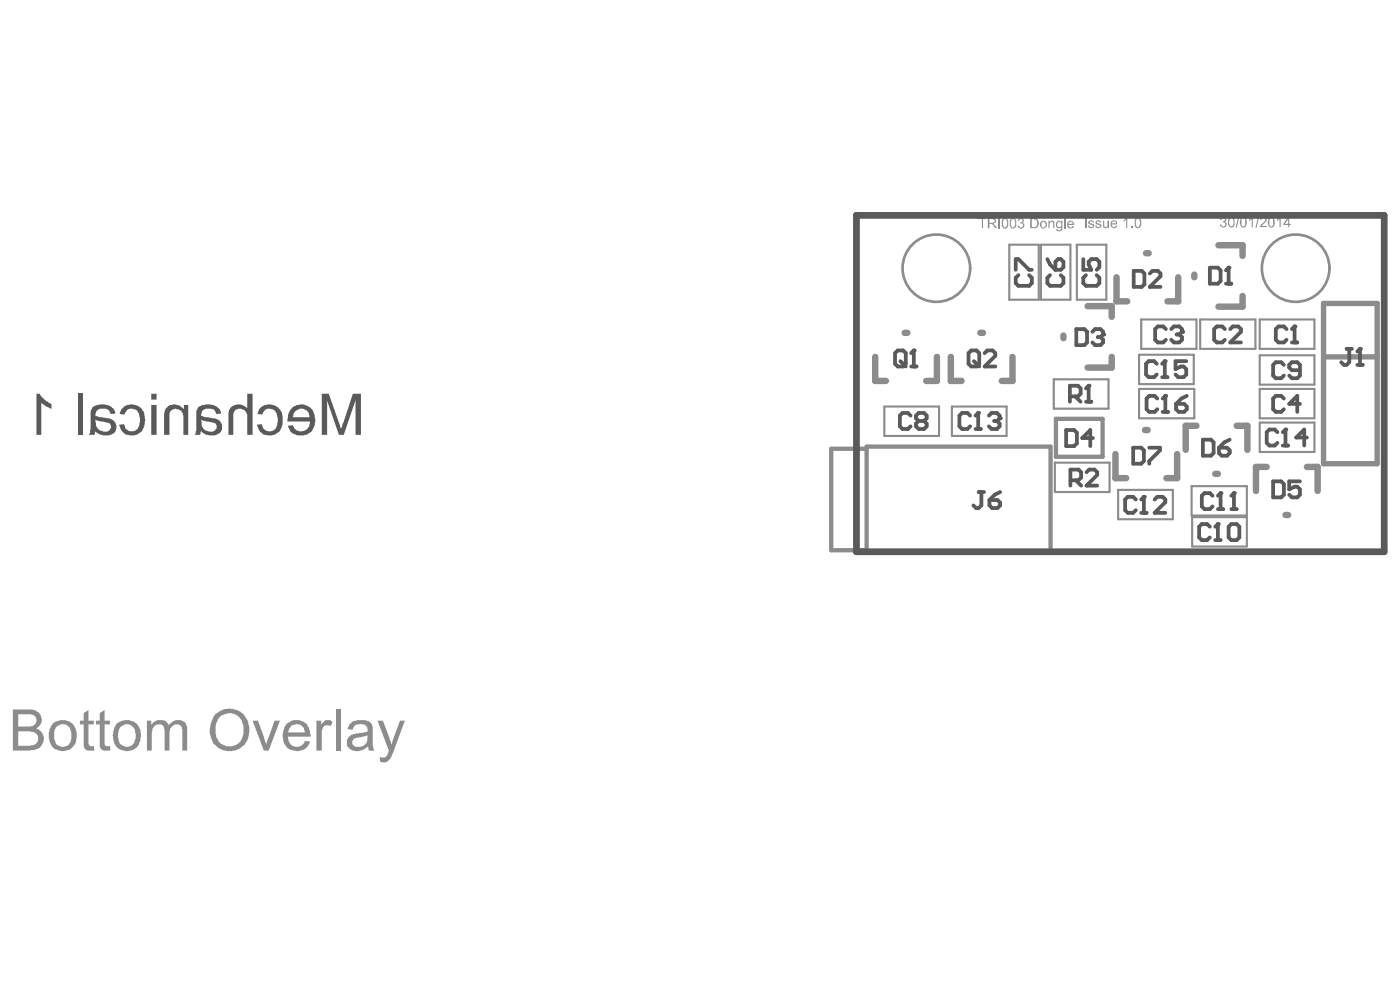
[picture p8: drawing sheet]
<svg xmlns="http://www.w3.org/2000/svg" width="288mm" height="202mm" viewBox="0 0 288 202" stroke-linecap="round" stroke-linejoin="round" font-family="sans-serif">
<g fill="none" stroke="#8c8c8c" stroke-width="1.3">
<path d="M229.6 57v4.9h2.2M235.6 52h.6M242.3 57v4.9h-2.2M245.6 56.4v.6M250.5 50.4h5v2.2M180 73.3v5h2.2M186 68.4h.6M192.6 73.3v5h-2.2M195.5 73.3v5h2.2M201.6 68.4h.5M208.2 73.3v5h-2.2M218.7 68.9v.6"/>
<path d="M223.6 62.9h5v2.2M228.6 73.3v2.2h-5M255.5 60.8v2.2h-5M229.4 93.3v4.9h2.2M235.4 88.3h.6M242 93.3v4.9h-2.2M246 87.5h-2.2v4.9M249.9 97.3h.5M254.3 87.5h2.2v4.9M260.5 95.9h-2.2v5M268.7 95.9h2.2v5M264.3 105.8h.6"/>
</g>
<g fill="none" stroke="#8c8c8c" stroke-width=".44">
<path d="M207.5 50.3h6.1v11.3h-6.1zM214 50.3h6.1v11.3h-6.1zM221.4 50.3h6.1v11.3h-6.1zM216.7 77.9h11.2v6.1h-11.2zM234.2 79.9h11.4v6h-11.4zM234.2 72.9h11.3v6h-11.3zM234.7 65.6h11.3v6.1h-11.3zM246.8 65.6h11.3v6.1h-11.3zM259 65.6h11.3v6.1h-11.3zM259 73h11.3v6h-11.3zM259 79.9h11.3v6h-11.3zM181.8 83.5h11.3v6.1h-11.3z"/>
<path d="M195.7 83.5h11.3v6.1h-11.3zM216.9 95h11.2v6.1h-11.2zM245 99.9h11.4v6h-11.4zM259 86.8h11.3v6h-11.3zM229.9 100.6h11.3v6.1h-11.3zM245.1 106.2h11.3v6.1h-11.3z"/>
</g>
<path d="M178.1 92.2h-7.2v20.8h7.2M178.2 91.7h37.8v21.7h-37.8zM217.1 86h9.6v7.8h-9.6z" fill="none" stroke="#8c8c8c" stroke-width=".88"/>
<path d="M272.1 62.3h11.1v33h-11.1zM272.1 73.3h11.1" fill="none" stroke="#8c8c8c" stroke-width="1.1"/>
<g fill="#8c8c8c">
<path d="M201.1 44.8h1.7v.2h-.7v1.9h-.2v-1.9h-.8z"/>
<path d="M203.1 44.8h1a.61 .61 0 0 1 .7 .5 .61 .61 0 0 1-.6 .7l.5 .3 .3 .6h-.3l-.7-.9h-.6v.9h-.3zM203.4 45v.8h.8v-.1a.34 .34 0 0 0 .3-.4 .34 .34 0 0 0-.4-.3z"/>
</g>
<path d="M205.4 44.8v2.1" fill="none" stroke="#8c8c8c" stroke-width=".22"/>
<g fill="#8c8c8c">
<path d="M209.4 45a.62 .62 0 0 1 .8-.2 .62 .62 0 0 1 .3 .7l-.2 .2a.69 .69 0 0 1 .1 1.1 .69 .69 0 0 1-1.1-.3v-.2h.2a.44 .44 0 0 0 .7 .3 .45 .45 0 0 0 .1-.5 .45 .45 0 0 0-.6-.2l.1-.2a.33 .33 0 0 0 .5-.3 .33 .33 0 0 0-.3-.4 .33 .33 0 0 0-.4 .2l-.1 .2-.2-.1z"/>
<path d="M215.6 45.3h.2v.2a.55 .55 0 0 1 .7-.2 .55 .55 0 0 1 .3 .7v.9h-.2v-.9a.4 .4 0 0 0-.5-.5 .4 .4 0 0 0-.3 .6v.8h-.2z"/>
<path d="M206.1 45.1a.72 .72 0 0 1 1-.2 .72 .72 0 0 1 .2 1 .73 .73 0 0 1-.2 .8 .73 .73 0 0 1-.9 .1 1.96 1.96 0 0 1-.1-1.7zM206.3 45.1a1.64 1.64 0 0 0 .2 1.7h.1a1.18 1.18 0 0 0 .2-1.8z"/>
<path d="M207.6 45.2a.68 .68 0 0 1 .8-.4 .68 .68 0 0 1 .6 .6 1.13 1.13 0 0 1-.8 1.6 1.58 1.58 0 0 1-.6-1.8zM208 45.1a1.72 1.72 0 0 0 .2 1.7 .55 .55 0 0 0 .5-.6v-.8h-.1a.39 .39 0 0 0-.2-.4 .39 .39 0 0 0-.4 .1z"/>
<path d="M211.8 44.8h.8a1.09 1.09 0 0 1 .9 1.5l-.1 .3-.4 .3h-1.2zM212.2 45v1.6h.4a.8 .8 0 0 0 .7-.4 .8 .8 0 0 0-.1-.9l-.2-.2z"/>
<path d="M213.9 45.7a.75 .75 0 0 1 1.3 .1 .83 .83 0 0 1-.1 .9 .83 .83 0 0 1-1 .2l-.3-.5zM214.1 45.8v.5a.44 .44 0 0 0 .7 .3 .62 .62 0 0 0 .2-.6 .62 .62 0 0 0-.4-.5z"/>
<path d="M217.2 45.5h.1a.54 .54 0 0 1 .9 0v-.2h.2v1.3a.7 .7 0 0 1-.4 .9 .7 .7 0 0 1-.9-.4h.4a.38 .38 0 0 0 .5 .2 .38 .38 0 0 0 .1-.5 .67 .67 0 0 1-.9-.1 .67 .67 0 0 1 0-.9zM217.5 45.7v.2a.39 .39 0 0 0 .1 .6 .47 .47 0 0 0 .6 0 .47 .47 0 0 0 0-.6h-.1a.37 .37 0 0 0-.2-.4 .37 .37 0 0 0-.4 .2z"/>
</g>
<path d="M219 44.8v2.1" fill="none" stroke="#8c8c8c" stroke-width=".22"/>
<path d="M219.5 45.5a.7 .7 0 0 1 .8-.2 .7 .7 0 0 1 .5 .6l.1 .3h-1.2a.57 .57 0 0 0 .6 .6l.2-.4h.4a.74 .74 0 0 1-.7 .6 .74 .74 0 0 1-.8-.6zM219.8 45.7l-.1 .3h.8v-.2a.43 .43 0 0 0-.6-.1z" fill="#8c8c8c"/>
<path d="M223.2 44.7v2.2" fill="none" stroke="#8c8c8c" stroke-width=".33"/>
<g fill="#8c8c8c">
<path d="M223.7 45.5a.67 .67 0 0 1 .7-.3 .67 .67 0 0 1 .6 .5l-.3 .1v-.1a.45 .45 0 0 0-.7 0l.5 .3a.39 .39 0 0 1 .5 .3 .39 .39 0 0 1-.4 .5v.1l-.8-.1-.1-.5 .4 .1a.34 .34 0 0 0 .3 .2 .34 .34 0 0 0 .3-.3l-.5-.2a.42 .42 0 0 1-.5-.6z"/>
<path d="M225.3 45.4h.1a.55 .55 0 0 1 .6-.2 .55 .55 0 0 1 .4 .5l-.2 .1a.33 .33 0 0 0-.4-.4 .33 .33 0 0 0-.3 .4l.6 .2a.44 .44 0 0 1 .3 .6l-.2 .3h-.6l-.4-.5v-.1h.3a.34 .34 0 0 0 .4 .3 .34 .34 0 0 0 .3-.4l-.5-.1a.41 .41 0 0 1-.5-.2 .41 .41 0 0 1 .1-.5z"/>
<path d="M226.8 45.3h.2v.8a.38 .38 0 0 0 .4 .6 .38 .38 0 0 0 .3-.6v-.8h.3v1.6h-.2l-.1-.3a.49 .49 0 0 1-.7 .3 .49 .49 0 0 1-.2-.7z"/>
<path d="M231 45.2l.8-.5v2.2h-.2v-1.7l-.4 .2h-.2z"/>
<path d="M232.6 46.5h.3v.4h-.3z"/>
<path d="M251.1 44.7l.2-.1a.66 .66 0 0 1 .8 .8l-.2 .1a.44 .44 0 0 1 .3 .7 .39 .39 0 0 1-.5 .4 .49 .49 0 0 1-.7-.2l-.1-.3h.2a.42 .42 0 0 0 .5 .4 .42 .42 0 0 0 .3-.5 .42 .42 0 0 0-.5-.3v-.3a.37 .37 0 0 0 .5-.3 .37 .37 0 0 0-.4-.4 .37 .37 0 0 0-.3 .5l-.3-.1z"/>
<path d="M254.6 44.6h.2l-.5 2.2h-.2z"/>
<path d="M256.8 45.1l.6-.3v-.2h.2v2h-.2v-1.6l-.4 .3h-.2z"/>
<path d="M258.7 44.6h.2l-.5 2.2h-.3z"/>
<path d="M259.1 44.9a.71 .71 0 0 1 .9-.3 .71 .71 0 0 1 .5 .7l-1.1 1.1h1.1v.2h-1.5l.1-.3 .8-.8a.4 .4 0 0 0 .1-.7 .4 .4 0 0 0-.6 .4h-.3z"/>
<path d="M262.6 45.1l.7-.5v2h-.2v-1.6l-.3 .3h-.2z"/>
<path d="M17.2 146.5l1-.7v2.2h1.1v.8h-1.1v3.7a.68 .68 0 0 0 .3 .8 .68 .68 0 0 0 .8-.1l.1 1h-.5a1.18 1.18 0 0 1-1.6-.7l-.1-.2v-4.5h-.8v-.8h.8z"/>
<path d="M20.5 146.5l1-.7v2.2h1.1v.8h-1.1v3.6a.7 .7 0 0 0 .3 .8 .7 .7 0 0 0 .8 0l.1 1h-.3a1.64 1.64 0 0 1-1.8-.4l-.1-.4v-4.6h-.8v-.8h.8z"/>
<path d="M30.2 148h.9v.9a2.07 2.07 0 0 1 3.2-.5l.4 .6a1.01 1.01 0 0 1 .8-.7 1.65 1.65 0 0 1 1.4-.4 1.55 1.55 0 0 1 1.4 .9l.2 .5v4.9h-1v-4.1a1.17 1.17 0 0 0-.6-1.2 1.17 1.17 0 0 0-1.3 .1l-.1 .1a1.46 1.46 0 0 0-.7 1.5v3.6h-.9v-4.3l-.2-.1a1.11 1.11 0 0 0-.6-1 1.11 1.11 0 0 0-1.2 .2l-.6 .8-.1 .7v3.7h-1z"/>
<path d="M51.9 148h1.1l1.7 4.7v.3l1.8-5h1.1l-2.4 6.2h-.9z"/>
<path d="M65.1 148h1v.9v-.1a1.51 1.51 0 0 1 1.9-.8l.4 .3-.5 .8a1.06 1.06 0 0 0-1.6 .8l-.1 .2v4.1h-1.1z"/>
<path d="M69 145.7h1v8.5h-1z"/>
<path d="M77.6 148h1.1l1.8 5 1.8-5h1l-2.4 6.4a4.2 4.2 0 0 1-1.5 2.2l-1.2-.1-.1-1a1.16 1.16 0 0 0 1.2 0 1.16 1.16 0 0 0 .5-1.1l.1-.2z"/>
<path d="M228.5 45.4l.2-.1a.68 .68 0 0 1 .7 .1 .68 .68 0 0 1 .3 .7h-1.1a.45 .45 0 0 0 .3 .5 .45 .45 0 0 0 .6-.3h.2a.68 .68 0 0 1-.8 .6 .68 .68 0 0 1-.5-.9zM228.7 45.5l-.1 .4h.9v-.2l-.4-.3z"/>
<path d="M233.4 44.9h.2a.55 .55 0 0 1 .8 0 1.73 1.73 0 0 1-.1 1.9 .79 .79 0 0 1-.9-.2 .79 .79 0 0 1-.1-.9zM233.7 45l-.1 .3v1h.1a.34 .34 0 0 0 .4 .3 .34 .34 0 0 0 .2-.4l.1-.2-.1-.7a.44 .44 0 0 0-.6-.3z"/>
<path d="M252.6 44.9a.58 .58 0 0 1 .6-.3 .58 .58 0 0 1 .5 .4l.1 .2a1.28 1.28 0 0 1-.4 1.6h-.1a1.01 1.01 0 0 1-.8-1.4zM252.8 44.9a1.64 1.64 0 0 0 .3 1.6l.3-.1a1.45 1.45 0 0 0 0-1.5l-.1-.1z"/>
<path d="M255.1 44.9a.74 .74 0 0 1 .8-.2 .74 .74 0 0 1 .5 .7 1.01 1.01 0 0 1-.8 1.4h-.1a1.53 1.53 0 0 1-.4-1.7zM255.3 45v1a.41 .41 0 0 0 .4 .5 .41 .41 0 0 0 .3-.5v-.5a.48 .48 0 0 0-.1-.6 .48 .48 0 0 0-.6 .1z"/>
<path d="M260.9 44.8h.1a.58 .58 0 0 1 .7-.1 .58 .58 0 0 1 .3 .5 1 1 0 0 1-.7 1.6h-.1a1.53 1.53 0 0 1-.4-1.7zM261.1 44.9l-.1 .9a.47 .47 0 0 0 .1 .6 .47 .47 0 0 0 .6 0l.1-1.2a.44 .44 0 0 0-.7-.3z"/>
<path d="M264.9 44.6h.2v1.4h.3v.2h-.3v.4h-.2v-.4h-1v-.2zM264.9 45l-.7 1h.7z"/>
<path d="M2.6 145.7h3.1a2.28 2.28 0 0 1 2.8 2.8l-.2 .4-.9 .8a2.11 2.11 0 0 1 1 3.6l-.2 .3-1.1 .5-4.5 .1zM3.7 146.7v2.6h1.8a1.59 1.59 0 0 0 2-1.3 1.31 1.31 0 0 0-1.3-1.3zM3.7 150.2v3l2.7-.1a1.38 1.38 0 0 0 1.4-1.2 1.38 1.38 0 0 0-1.1-1.6z"/>
<path d="M10.8 148.7a3.1 3.1 0 0 1 4.5 .4 4.2 4.2 0 0 1-.1 4 2.88 2.88 0 0 1-4.8-.2 4.3 4.3 0 0 1 .4-4.2zM11.5 149.5a3.8 3.8 0 0 0 .2 3.5 1.79 1.79 0 0 0 2 .2 1.79 1.79 0 0 0 1-1.8 2.12 2.12 0 0 0-1.5-2.6l-.3-.1-.4 .1z"/>
<path d="M23.9 148.7a3.1 3.1 0 0 1 4.3 .2 2.63 2.63 0 0 1 .7 2.7 2.76 2.76 0 0 1-3.9 2.5 2.9 2.9 0 0 1-1.7-3.4l.2-1.2zM24.7 149.4a3.3 3.3 0 0 0 .2 3.6 1.73 1.73 0 0 0 2.9-1.1l.1-.2a2.56 2.56 0 0 0-1.1-2.8 1.98 1.98 0 0 0-2.1 .5z"/>
<path d="M44.2 146.7h.1a4.4 4.4 0 0 1 5.1-.5 5 5 0 0 1 1 6.7 4.2 4.2 0 0 1-5.9 .4 1.58 1.58 0 0 1-.8-1.2h-.1a5.3 5.3 0 0 1 .6-5.4zM45 147.5a4.9 4.9 0 0 0-.3 4.3 2.6 2.6 0 0 0 2.5 1.5 2.87 2.87 0 0 0 2.9-3.4 3 3 0 0 0-3.1-3.4l-1.3 .4z"/>
<path d="M58.9 148.7h.1a2.93 2.93 0 0 1 4.3 .3l.4 1.1 .1 1.2h-4.6a1.87 1.87 0 0 0 2.6 2l.7-.6 .2-.5 1 .1a2.76 2.76 0 0 1-3.9 1.7 2.77 2.77 0 0 1-1.7-2.6l.1-1.2zM59.8 149.3l-.6 1.2h3.5l-.1-.3a1.66 1.66 0 0 0-1.1-1.4 1.66 1.66 0 0 0-1.7 .5z"/>
<path d="M71.9 148.7a3.8 3.8 0 0 1 4-.4 1.64 1.64 0 0 1 .7 1.9v1.5a4 4 0 0 0 .4 2.5h-1.1l-.3-.8a2.82 2.82 0 0 1-4.1-.1 1.86 1.86 0 0 1 1.5-2.5l1.1-.2a1.93 1.93 0 0 0 1.5-.5v-.1a1.52 1.52 0 0 0-2.1-1.2 1.14 1.14 0 0 0-.9 1.1l-1.1-.1zM72.6 152a1.07 1.07 0 0 0 .2 1.2 1.07 1.07 0 0 0 1.2 .2 1.7 1.7 0 0 0 1.5-2l.1-.3h-.3v.1l-1 .2-1.1 .2z"/>
</g>
<g fill="none" stroke="#8c8c8c" stroke-width=".55">
<circle cx="192.5" cy="55.1" r="6.9"/>
<circle cx="266.4" cy="55.1" r="6.9"/>
</g>
<path d="M176.1 44.2h108.5v69.2h-108.5z" fill="none" stroke="#000" stroke-width=".21"/>
<path d="M176.1 44.2h108.5v69.2h-108.5z" fill="none" stroke="#5a5a5a" stroke-width="1.3"/>
<path d="M276.9 71.7h1.1M277.4 71.7v2.7l-.5 .6h-.6l-.5-.6M279.1 75h1.1M279.6 71.7v3.3" fill="none" stroke="#5a5a5a" stroke-width=".77"/>
<circle cx="279.6" cy="71.7" r=".39" fill="#5a5a5a"/>
<path d="M248.8 55h1.6l.6 .5v2.2l-.6 .6h-1.6zM252.1 58.3h1.1M252.6 55v3.3M251.9 67.6l-.6-.5h-1.1l-.5 .5v2.2l.5 .5h1.1l.6-.5M253 67.6l.5-.5h1.1l.6 .5v.6l-2.2 2.1h2.2M279.6 71.7l-.5 .5" fill="none" stroke="#5a5a5a" stroke-width=".77"/>
<circle cx="252.6" cy="55" r=".39" fill="#5a5a5a"/>
<g fill="none" stroke="#5a5a5a" stroke-width=".77">
<path d="M215.4 53.2l.5 1.1 1.1 1.1M215.9 56.5l-.5 .6v1.1l.5 .5h2.2l.6-.5v-1.1l-.6-.6M217 53.8l.6-.6h.5l.6 .6v1.1l-.6 .5h-1.1zM222.7 53.2v2.2h1.7l-.6-1.1v-.5l.6-.6h1.1l.6 .6v1.1l-.6 .5M223.3 56.5l-.6 .6v1.1l.6 .5h2.2l.6-.5v-1.1l-.6-.6M252.6 55l-.5 .5M223.8 79.2v3.3M219.2 88.3h1.7l.5 .6v2.2l-.5 .5h-1.7zM220 81.4h1.6l.6-.5v-1.1l-.6-.6h-1.6v3.3M220.1 98.7h1.7l.5-.6v-1.1l-.5-.5h-1.7v3.3M221.1 81.4l1.1 1.1M221.2 98.7l1.1 1.1"/>
<path d="M223.3 82.5h1.1M223.4 97l.6-.5h1.1l.5 .5v.6l-2.2 2.2h2.2M224.7 90h-2.2l1.7-1.7v3.3"/>
</g>
<circle cx="223.8" cy="79.2" r=".39" fill="#5a5a5a"/>
<path d="M223.8 79.2l-.5 .6M248.8 108.2l-.6-.5h-1.1l-.5 .5v2.2l.5 .6h1.1l.6-.6M249.9 111h1.1M250.4 107.7v3.3" fill="none" stroke="#5a5a5a" stroke-width=".77"/>
<circle cx="250.4" cy="107.7" r=".39" fill="#5a5a5a"/>
<path d="M249.3 101.8l-.5-.5h-1.1l-.6 .5v2.2l.6 .6h1.1l.5-.6M250.4 107.7l-.5 .5M250.4 104.6h1.1M251 101.3v3.3M252.6 108.2l.6-.5h1.1l.5 .5v2.2l-.5 .6h-1.1l-.6-.6z" fill="none" stroke="#5a5a5a" stroke-width=".77"/>
<circle cx="251" cy="101.3" r=".39" fill="#5a5a5a"/>
<path d="M251 101.3l-.6 .5M253.2 104.6h1.1M253.7 101.3v3.3" fill="none" stroke="#5a5a5a" stroke-width=".77"/>
<circle cx="253.7" cy="101.3" r=".39" fill="#5a5a5a"/>
<path d="M264.5 67.6l-.5-.5h-1.1l-.6 .5v2.2l.6 .5h1.1l.5-.5M265.6 70.3h1.1M266.2 67.1v3.2M247.3 90.3h1.7l.5 .6v2.2l-.5 .5h-1.7zM250.6 92h1.7l.5 .5v.6l-.5 .5h-1.1l-.6-.5zM252.8 90.3l-1.1 .6-1.1 1.1M261.8 98.9h1.6l.6 .5v2.2l-.6 .6h-1.6zM267.3 98.9h-2.2v1.6l1.1-.5h.5l.6 .5v1.1l-.6 .6h-1.1l-.5-.6M253.7 101.3l-.5 .5" fill="none" stroke="#5a5a5a" stroke-width=".77"/>
<circle cx="266.2" cy="67.1" r=".39" fill="#5a5a5a"/>
<path d="M239.7 67.6l-.5-.5h-1.1l-.6 .5v2.2l.6 .5h1.1l.5-.5M240.8 67.6l.6-.5h1.1l.5 .5v.6M266.2 67.1l-.6 .5" fill="none" stroke="#5a5a5a" stroke-width=".77"/>
<circle cx="243" cy="68.2" r=".39" fill="#5a5a5a"/>
<path d="M237.9 74.7l-.6-.5h-1.1l-.6 .5v2.2l.6 .6h1.1l.6-.6M239 77.5h1.1M239.5 74.2v3.3M241.9 68.7h.6M242.5 68.7l.5 .6v.5l-.5 .5h-1.1l-.6-.5M243 68.2l-.5 .5M264 75l-.6-.6h-1.1l-.5 .6v2.2l.5 .5h1.1l.6-.5M267.3 76.1h-1.7l-.5-.6v-.5l.5-.6h1.1l.6 .6v2.2l-.6 .5h-1.1l-.5-.5M264 81.9l-.6-.6h-1.1l-.5 .6v2.2l.5 .5h1.1l.6-.5M267.3 83h-2.2l1.6-1.7v3.3" fill="none" stroke="#5a5a5a" stroke-width=".77"/>
<circle cx="239.5" cy="74.2" r=".39" fill="#5a5a5a"/>
<path d="M239.5 74.2l-.5 .5M243.9 74.2h-2.2v1.6l1.1-.5h.6l.5 .5v1.1l-.5 .6h-1.1l-.6-.6M238 81.9l-.6-.6h-1.1l-.5 .6v2.2l.5 .5h1.1l.6-.5M239.1 84.6h1.1M239.6 81.3v3.3" fill="none" stroke="#5a5a5a" stroke-width=".77"/>
<circle cx="239.6" cy="81.3" r=".39" fill="#5a5a5a"/>
<path d="M221.3 67.6h1.7l.5 .6v2.1l-.5 .6h-1.7zM224.6 68.2l.6-.6h1.1l.5 .6v.5M239.6 81.3l-.5 .6M241.8 83h1.7l.5 .5v.6l-.5 .5h-1.1l-.6-.5zM244 81.3l-1.1 .6-1.1 1.1M201.2 101.1h1.1M201.8 101.1v2.7l-.6 .6h-.5l-.6-.6M203.4 102.7h1.7l.6 .6v.5l-.6 .6h-1.1l-.6-.6zM205.7 101.1l-1.1 .5-1.2 1.1" fill="none" stroke="#5a5a5a" stroke-width=".77"/>
<circle cx="226.8" cy="68.7" r=".39" fill="#5a5a5a"/>
<path d="M184 72.5l.6-.5h1.1l.5 .5v2.2l-.5 .6h-1.1l-.6-.6zM185.1 74.2l1.1 1.1M187.3 75.3h1.2M187.9 72v3.3M225.7 69.3h.6M226.3 69.3l.5 .5v.5l-.5 .6h-1.1l-.6-.6M226.8 68.7l-.5 .6M187.2 85.4l-.5-.6h-1.1l-.6 .6v2.2l.6 .5h1.1l.5-.5M188.9 86.5l-.6-.6v-.5l.6-.6h1.1l.5 .6v.5l-.5 .6M188.9 86.5l-.6 .5v.6l.6 .5h1.1l.5-.5v-.6l-.5-.5M188.9 86.5h1.1" fill="none" stroke="#5a5a5a" stroke-width=".77"/>
<circle cx="187.9" cy="72" r=".39" fill="#5a5a5a"/>
<path d="M208.9 55.4v-2.2h.5l2.2 2.2h.6M209.4 56.5l-.5 .6v1.1l.5 .5h2.2l.6-.5v-1.1l-.6-.6M187.9 72l-.6 .5M262.7 88.8l-.6-.6h-1.1l-.5 .6v2.2l.5 .5h1.1l.6-.5M263.8 91.5h1.1M264.3 88.2v3.3" fill="none" stroke="#5a5a5a" stroke-width=".77"/>
<circle cx="264.3" cy="88.2" r=".39" fill="#5a5a5a"/>
<path d="M264.3 88.2l-.5 .6M268.7 89.9h-2.2l1.7-1.7v3.3M233.6 102.6l-.6-.5h-1.1l-.6 .5v2.2l.6 .6h1.1l.6-.6M234.7 105.4h1.1M235.2 102.1v3.3" fill="none" stroke="#5a5a5a" stroke-width=".77"/>
<circle cx="235.2" cy="102.1" r=".39" fill="#5a5a5a"/>
<path d="M199.5 85.4l-.6-.6h-1.1l-.5 .6v2.2l.5 .5h1.1l.6-.5M200.6 88.1h1.1M201.1 84.8v3.3M233 92h1.7l.5 .5v2.2l-.5 .6h-1.7zM236.3 92h2.2v.5l-2.2 2.2v.6M235.2 102.1l-.5 .5M237.4 102.6l.6-.5h1.1l.5 .5v.6l-2.2 2.2h2.2" fill="none" stroke="#5a5a5a" stroke-width=".77"/>
<circle cx="201.1" cy="84.8" r=".39" fill="#5a5a5a"/>
<path d="M201.1 84.8l-.5 .6M203.3 85.4l.6-.6h1.1l.5 .6v.5" fill="none" stroke="#5a5a5a" stroke-width=".77"/>
<circle cx="205.5" cy="85.9" r=".39" fill="#5a5a5a"/>
<path d="M233.1 55.6h1.7l.5 .6v2.2l-.5 .5h-1.7zM236.4 56.2l.6-.6h1.1l.5 .6v.5l-2.2 2.2h2.2M199.1 72.5l.6-.5h1.1l.6 .5v2.2l-.6 .6h-1.1l-.6-.6zM200.2 74.2l1.2 1.1M202.5 72.5l.5-.5h1.1l.6 .5v.6l-2.2 2.2h2.2M204.4 86.5h.6M205 86.5l.5 .5v.6l-.5 .5h-1.1l-.6-.5M205.5 85.9l-.5 .6" fill="none" stroke="#5a5a5a" stroke-width=".77"/>
<path d="M176.1 44.2h108.5v69.2h-108.5z" fill="none" stroke="#000" stroke-width=".21"/>
<path d="M176.1 44.2h108.5v69.2h-108.5z" fill="none" stroke="#5a5a5a" stroke-width="1.3"/>
<g fill="#5a5a5a">
<path d="M66.2 80.9h1.4l2.5 7.2 2.5-7.2h1.6v8.4h-1.1v-7.1l-2.4 7.1h-1l-2.4-7v7h-1.1z"/>
<path d="M53.4 84a2.76 2.76 0 0 1 3.2-.6 2.76 2.76 0 0 1 1.5 2.9v.5a2.74 2.74 0 0 1-4.3 2.2v-.1a2.8 2.8 0 0 1-1-1.7l1-.1a1.6 1.6 0 0 0 1.7 1.6 1.6 1.6 0 0 0 1.5-1.8l.1-.4a2.61 2.61 0 0 0-.9-2.3 1.41 1.41 0 0 0-1.9 .3l-.4 .7-1-.1z"/>
<path d="M47.4 83.7a1.27 1.27 0 0 1 1.1-.5 2.18 2.18 0 0 1 2.3 .6v.2v-3.1h1.1v8.4h-1.1v-3.3a1.42 1.42 0 0 0-.3-1.4 1.36 1.36 0 0 0-1.6-.6 1.36 1.36 0 0 0-.9 1.4v3.9h-1v-4.7z"/>
<path d="M34.1 83.8a2.45 2.45 0 0 1 3.7 .3v-.9h.9v6.1h-1v-3.7a1.53 1.53 0 0 0-1-1.5 1.53 1.53 0 0 0-1.7 .5l-.2 .2v4.5h-1.1v-4.5z"/>
<path d="M25 84a2.78 2.78 0 0 1 4.7 .8v.4a4 4 0 0 1-.6 3.5 2.94 2.94 0 0 1-4 0l-.6-1.5 1-.1 .1 .3a1.57 1.57 0 0 0 1.2 1.2 1.57 1.57 0 0 0 1.5-.6 3.8 3.8 0 0 0-.2-3.7l-.2-.1a1.41 1.41 0 0 0-2 .3l-.3 .7-1-.1z"/>
<path d="M16 80.9h1v8.4h-1z"/>
<path d="M7.5 80.9h.7l.2 .4 .9 .9 1.3 .8v1h-.2l-.9-.5-1-.7v6.5h-1z"/>
<path d="M59.8 84.1l-.1 .2a1.84 1.84 0 0 0-.5 1.4l-.1 .9h4.6v.1a1.81 1.81 0 0 1-1.2 1.8 1.81 1.81 0 0 1-2.1-.7l-.2-.4-1 .1v.1a2.58 2.58 0 0 0 3.4 1.7h.4a3.1 3.1 0 0 0 1.7-3.7 2.82 2.82 0 0 0-2.8-2.5l-1.4 .3zM60.6 84.5a1.7 1.7 0 0 1 2-.5 1.7 1.7 0 0 1 1 1.7h-3.4l.1-.6z"/>
<path d="M40.7 83.7l-.3 .7v2.4a3.6 3.6 0 0 1-.4 2.5h1.1l.3-.7a2.94 2.94 0 0 0 3.8 .3 1.78 1.78 0 0 0 .3-2 1.78 1.78 0 0 0-1.8-1l-1.1-.2a.96 .96 0 0 1-1.2-.5 1.49 1.49 0 0 1 1.9-1.2 .97 .97 0 0 1 1 .7l.1 .4 1.1-.2a2.68 2.68 0 0 0-3-1.8l-1.1 .2zM41.4 86.3l2.3 .5a.95 .95 0 0 1 .8 1.1 .95 .95 0 0 1-1.2 .8 1.73 1.73 0 0 1-1.8-2z"/>
<path d="M31.1 80.9v1.2h1.1v-1.2zM31.1 83.2v6.1h1.1v-6.1z"/>
<path d="M19 83.7l-.4 .7v3.7l-.3 1.2h1.1l.2-.7a2.94 2.94 0 0 0 3.9 .3 1.8 1.8 0 0 0 .2-2 1.8 1.8 0 0 0-1.8-1l-2.3-.4a1.32 1.32 0 0 1 1.8-1.5h.2a1.4 1.4 0 0 1 1.1 1.1l1.1-.2h-.1a2.4 2.4 0 0 0-2.7-1.8l-1 .1zM19.6 86.3l2.2 .5a.95 .95 0 0 1 1 1.1 .95 .95 0 0 1-1.2 .8 1.68 1.68 0 0 1-1.9-1.8z"/>
</g>
</svg>
